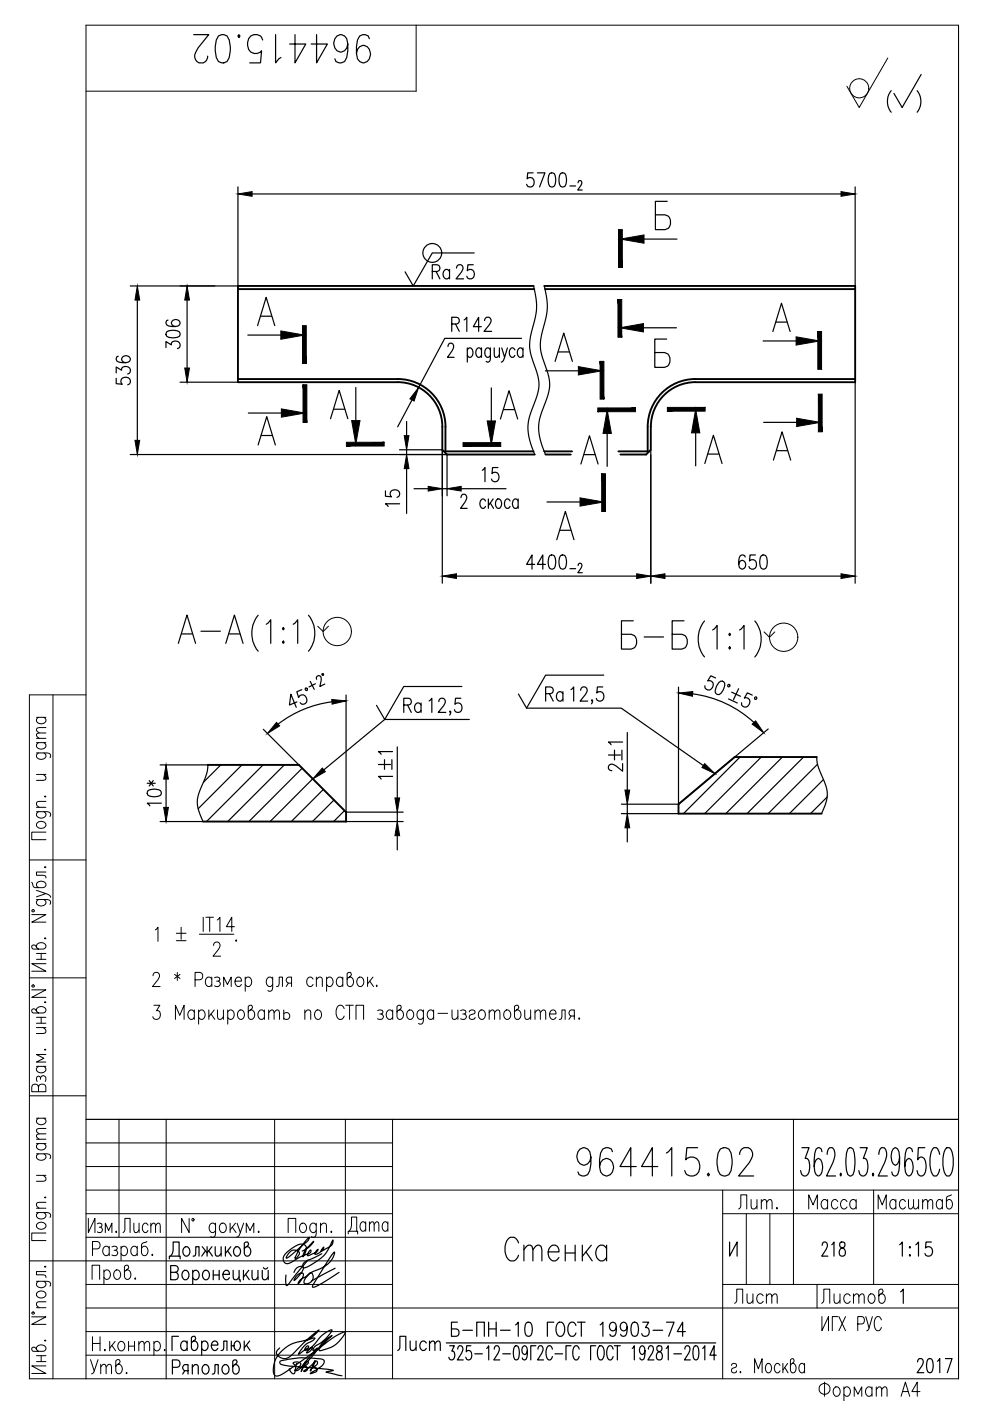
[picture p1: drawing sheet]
<svg xmlns="http://www.w3.org/2000/svg" width="210mm" height="297mm" viewBox="0 0 210 297" stroke-linecap="round" stroke-linejoin="round" font-family="sans-serif">
<defs><g id="words">
<g font-size="10.1">
<text x="39.9" y="14.5">964415.02</text>
<text x="36.7" y="137.6">А-А</text>
<text x="130.5" y="139">Б-Б</text>
<text x="121" y="250.5">964415.02</text>
</g>
<text font-size="8.8" x="105.8" y="268.5">Стенка</text>
<text font-size="8.4" x="187" y="25">( )</text>
<text font-size="7.1" x="72.7" y="262.8">Дата</text>
<g font-size="6.6">
<text x="110.4" y="40.9">5700</text>
<text x="94.5" y="71.6">R142</text>
<text x="39.2" y="75.1" transform="rotate(-90 39.2 75.1)">306</text>
<text x="28.6" y="82.9" transform="rotate(-90 28.6 82.9)">536</text>
<text x="100.9" y="103.4">15</text>
<text x="85.7" y="108.7" transform="rotate(-90 85.7 108.7)">15</text>
<text x="110.4" y="122.1">4400</text>
<text x="155.2" y="122.1">650</text>
<text x="114.3" y="149.9">Ra</text>
<text x="84.3" y="152.4">Ra</text>
<text x="133" y="164.7" transform="rotate(-90 133 164.7)">2±1</text>
<text x="154.5" y="277.6">Лист</text>
<text x="172.9" y="277.6">Листов</text>
<text x="94.5" y="284.7">Б-ПН-10 ГОСТ 19903-74</text>
</g>
<g font-size="6.2">
<text x="90.3" y="60.3">Ra</text>
<text x="84" y="166.5" transform="rotate(-90 84 166.5)">1±1</text>
<text x="34.9" y="172.2" transform="rotate(-90 34.9 172.2)">10*</text>
<text x="31.7" y="200.7">1 %%P .</text>
<text x="155.2" y="257.5">Лит.</text>
<text x="170.4" y="257.5">Масса</text>
<text x="184.9" y="257.5">Масштаб</text>
<text x="24.7" y="262.5">Лист</text>
<text x="172.9" y="267.4">218</text>
<text x="189.4" y="267.4">1:15</text>
<text x="83.3" y="287.5">Лист</text>
<text x="18" y="292.5">Утв.</text>
<text x="35.3" y="292.5">Ряполов</text>
<text x="193.3" y="292.1">2017</text>
</g>
<g font-size="5.3">
<text x="119.6" y="41.6">-2</text>
<text x="119.6" y="122.8">-2</text>
</g>
</g></defs>
<g fill="none" stroke="#000" stroke-width=".4">
<path d="M50.5 61.3h62.8M113.1 60.6h-62.6v20.4h33.8a9.5 9.5 0 0 1 9.5 9.5v4.9l1 1h18.6M115.4 60.6h65.9v20.4h-33.8a9.5 9.5 0 0 0-9.5 9.5v4.9l-1 1h-5.5M115.5 61.3h65.8M50.5 80.4h33.8a10.1 10.1 0 0 1 10.2 10.1l-.1 5.2M94.4 95.7h18.7M94.4 95.7l-.1 .2M115.4 95.7h5.9M115.7 96.4h5.3M131.1 95.7h6.2M137.3 95.7l.2 .2M181.3 80.4h-33.8a10.1 10.1 0 0 0-10.2 10.1v5.2"/>
<path d="M44.1 162.2h19.3l10 10v2h-30.4M173.2 160.5h-17.4l-11.9 10v2h30.3"/>
</g>
<g fill="none" stroke="#000" stroke-width=".25">
<path d="M50.5 39.6v21h-22.9M181.3 39.6v21M53.4 41.1h124.9M100.3 56.1h-1.1l-.1 1.3a.88 .88 0 0 1 1.1-.2 .88 .88 0 0 1 .4 1.1 .82 .82 0 0 1-.7 .8 .82 .82 0 0 1-.9-.5M100.5 53.6h-8.8l-4.1 7-1.7-3M136.5 50.7h7M141.5 42.7h-2.5v6h2a1.63 1.63 0 0 0 1.2-1.6 1.63 1.63 0 0 0-1.2-1.6h-2M29.1 63.6v29.8M39.7 63.6v14.4M52.5 71h7M54.6 69l1.8-6 1.9 6M55.3 67h2.3"/>
<path d="M95 73.5l.1-.4a.66 .66 0 0 1 .9-.2 .66 .66 0 0 1 .1 1l-1.2 1.9h1.4M99.1 74.2l.4-.4a1.05 1.05 0 0 1 .8 .7 1.05 1.05 0 0 1-.3 1.1l-.5 .2-.4-.5M99.1 73.8v3M102.1 74.2l-.4-.4a1.03 1.03 0 0 0-.6 1.7l.3 .3h.3l.4-.5M102.1 73.8v2M104 74.2l-.4-.4a1.05 1.05 0 0 0-.9 .7 1.05 1.05 0 0 0 .4 1.1l.5 .2 .4-.5M104 73.8l-.1 2.7-.3 .3-.5-.2M104.8 73.8l.1 1.8 .5 .2 .5-.6M105.9 73.8v2M106.4 73.8l.6 2 .6-2M107 75.8l-.4 .8-.3 .2M109.2 74.2l-.4-.4a1.05 1.05 0 0 0-.9 .7 1.05 1.05 0 0 0 .4 1.1l.5 .2 .4-.5"/>
<path d="M110.6 71.7h-16.3l-5.5 10.4M110.9 74.2l-.4-.4a1.02 1.02 0 0 0-.6 1.7l.3 .3h.3l.4-.5M110.9 73.8v2M113.1 60.6a13.8 13.8 0 0 1-.2 9.1 10 10 0 0 0 .4 7.8 8.5 8.5 0 0 1 .1 7.8 12 12 0 0 0-1.4 6.6l.5 2.2 .9 2.3M115.4 60.6a13.7 13.7 0 0 1-.3 9.1 10 10 0 0 0 .5 7.8 8.6 8.6 0 0 1 .1 7.8 12.1 12.1 0 0 0-1.4 6.6l.5 2.2 .9 2.3M115.6 78.6h7M117.7 76.6l1.8-6 1.9 6M118.4 74.6h2.3M136.4 69.5h7M141.4 71.9h-2.6v6h2.1a1.63 1.63 0 0 0 1.2-1.6 1.63 1.63 0 0 0-1.2-1.6h-2.1M161.8 72.3h7M163.9 70.3l1.8-6 1.8 6"/>
<path d="M164.5 68.3h2.3M27.6 96.4h67.2v8.7M38.2 81h12.3M52.7 87.6h7M54.7 94.3l1.9-6 1.8 6M55.4 92.3h2.3M70.1 88.8l1.8-6 1.8 6M70.8 86.8h2.3M75.4 82.2v7M84.7 95.4h9.1v28.3M86.2 89.4v3M86.2 95.4v1"/>
<path d="M86.2 99.4v9.5M87.4 84.8l-3.1 5.7M104.2 82.2v7M106.1 88.8l1.8-6 1.9 6M106.8 86.8h2.3M123.2 98.4l1.8-6 1.8 6M123.8 96.4h2.3M128.7 91.9v7M138 95.4v28.3M147.5 91.8v7M149.4 98.3l1.9-6 1.8 6M150.1 96.3h2.3"/>
<path d="M161.9 89.6h7M164 97.6l1.8-6 1.8 6M164.7 95.6h2.3M181.3 81v42.7M87.8 103.6h3M93.8 103.6h1M97.7 105.5l.2-.4a.66 .66 0 0 1 .9-.1 .66 .66 0 0 1 0 .9l-1.1 1.9h1.3M97.8 103.6h9.5M103 106.2l-.4-.4a1.05 1.05 0 0 0-.9 .8 1.05 1.05 0 0 0 .4 1.1l.5 .1 .4-.4M103.5 105.8v2M103.9 106.6l.7 1.2M104.6 105.8l-1.1 1.4"/>
<path d="M105.3 105.9l.2-.1a1.05 1.05 0 0 1 .9 .8 1.05 1.05 0 0 1-.4 1.1l-.5 .1a1.28 1.28 0 0 1-.2-1.9zM108.2 106.2l-.5-.4a1.05 1.05 0 0 0-.8 .8 1.05 1.05 0 0 0 .4 1.1l.4 .1 .5-.4M109.9 106.2l-.4-.4a1.03 1.03 0 0 0-.7 1.7l.3 .3h.4l.4-.4M109.9 105.8v2M116 106.4h7M118 114.4l1.9-6 1.8 6M118.7 112.4h2.3M56.5 132.4l.9-1v5M60.1 133.1l.2 .2-.2 .2-.2-.2zM60.1 135.9l.2 .3-.2 .2-.2-.2zM62.2 132.4l.9-1v5M65.4 130.4a6 6 0 0 1 0 7.7"/>
<path d="M96.8 122.1h38.2M141 122.1h37.3M151.1 133.6l.9-1v5M154.7 134.3l.2 .2-.2 .3-.2-.3zM154.7 137.1l.2 .3-.2 .2-.2-.2zM156.8 133.6l1-1v5M160 131.7a6 6 0 0 1 0 7.6M55.8 154.6l7.6 7.6M63 148.8l-1.6 .7 .3-2.3 1.1 2.8M64 146.2l-1.1 .5 .4 1.2a.88 .88 0 0 1 1-.6 .88 .88 0 0 1 .7 .8 .82 .82 0 0 1-.3 1.1 .82 .82 0 0 1-1.1-.2M65.8 144.5l.8 1.7M66.9 145l-1.4 .6"/>
<path d="M67.1 144l.1-.6 .3-.2 .3 .1a.8 .8 0 0 1 .3 .9l-.3 1.3 1.1-.5M68.3 142.8l.3 .1-.1 .3-.2-.1zM70.4 148.8a23.6 23.6 0 0 0-11.4 4.7M73.4 147.4v24.8h12.1M84.2 158.4v10.8M93 148.8l.3-.6 .6-.2a.92 .92 0 0 1 .2 1.6l-1.2 1.4h1.6M95.6 150.9l-.2 .1-.1-.1 .1-.1a.62 .62 0 0 1-.1 .8M97.7 148h-1.1l-.1 1.3a.87 .87 0 0 1 1.1-.2 .87 .87 0 0 1 .3 1.1 .82 .82 0 0 1-.6 .8 .82 .82 0 0 1-.9-.5M97.9 145.5h-12.3l-4 7-1.8-3M99.5 152.5h-17.9l-12.9 10.7M111.6 150.1h20.1l17.4 12.2M123.1 146.4l.2-.6 .7-.2a.94 .94 0 0 1 .1 1.6l-1.1 1.4h1.6"/>
<path d="M125.6 148.5l-.1 .1-.1-.1 .1-.1a.63 .63 0 0 1-.1 .8M127.8 145.6h-1.1l-.2 1.3a.88 .88 0 0 1 1.1-.1 .88 .88 0 0 1 .4 1 .82 .82 0 0 1-.6 .8 .82 .82 0 0 1-1-.5M128 143.1h-12.3l-4.1 7-1.7-3M133 155.3v12.2M143.9 145.7v24.8M146.9 147.1a23.6 23.6 0 0 1 13 6.1M151.7 143.7l-1-.4-.6 1.1a.88 .88 0 0 1 1 .3 .88 .88 0 0 1-.1 1.1 .82 .82 0 0 1-.9 .5 .82 .82 0 0 1-.6-.9M152.4 144.7l.4-.3 .6 .1a1.47 1.47 0 0 1-.1 1.9l-.8 .9-.6-.2a1.46 1.46 0 0 1 .1-1.8zM154.5 145.1l.3 .2-.2 .3-.3-.1zM154.5 148.2l1.8 .9M155.1 146.8l1.9 .8M156.6 146l-1.1 2.4"/>
<path d="M159.5 147.4l-1-.5-.7 1.1a.87 .87 0 0 1 1.1 .3 .87 .87 0 0 1-.1 1.1 .82 .82 0 0 1-1 .5 .82 .82 0 0 1-.6-.9M160.2 147.8l.2 .1-.1 .4-.3-.2zM162.9 154.6l-19 15.9M34 162.2h10.1a11.2 11.2 0 0 1-1.7 5.2 6.4 6.4 0 0 0 .3 6l.3 .8h-9M46.8 162.2l-3.7 3.7M51.3 162.2l-9.3 9.3M55.8 162.2l-12 12M60.3 162.2l-12 12M64.1 162.9l-11.3 11.3M66.3 165.1l-9 9.1M68.6 167.4l-6.8 6.8M70.8 169.6l-4.6 4.6"/>
<path d="M73.1 171.9l-2.4 2.3M73.4 174.2h12.1M84.2 172.2v2M84.2 177.2v3M131.8 172.5h12.1M131.8 170.5h12.1M133 170.5v2M133 175.5v3M156.9 160.5l-12 12M161.4 160.5l-12 12M165.9 160.5l-12 12M170.4 160.5l-12 12"/>
<path d="M173.2 160.5a9.6 9.6 0 0 0 1.3 4.5 6.7 6.7 0 0 1 0 6.8l-.3 .7M173.3 162l-10.4 10.5M174.6 165.3l-7.2 7.2M175.4 169l-3.5 3.5M170 243.3h1.5l-.8 2.3h.4a3.2 3.2 0 0 1 .2 3.4l-.5 .3h-.4l-.4-.3-.3-.8M174.3 244.2l-.2-.6-.4-.3-.7 .3a10.6 10.6 0 0 0-.2 4.9l.2 .5 .6 .3a2.35 2.35 0 0 0 .7-2.8l-.3-.6-.5-.3-.5 .3-.2 .6-.2 .8M175.4 244.8a1.74 1.74 0 0 1 .5-1.5h.6a1.98 1.98 0 0 1 .4 2.3l-1.7 3.7h2M178.3 248.8l.1 .2-.1 .3-.2-.3zM179.8 243.6l.4-.3 .7 .3a8.9 8.9 0 0 1 0 5.4l-.5 .3-.6-.3a8.9 8.9 0 0 1 0-5.4zM182.4 243.3h1.5l-.9 2.3h.5a3.2 3.2 0 0 1 .1 3.4l-.4 .3h-.4l-.4-.3-.3-.8M185.1 248.8l.2 .2-.2 .3-.1-.3zM186.3 244.8a1.7 1.7 0 0 1 .6-1.5h.5a1.98 1.98 0 0 1 .5 2.3l-1.7 3.7h1.9"/>
<path d="M190.7 245.3l-.4 1.5-.5 .2a2.35 2.35 0 0 1-.7-2.8l.3-.6 .4-.3 .5 .3a8 8 0 0 1 0 5.4l-.7 .3-.4-.3-.1-.5M193.5 244.2l-.2-.6-.4-.3-.7 .3a9.1 9.1 0 0 0 0 5.4l.6 .3a2.35 2.35 0 0 0 .7-2.8l-.3-.6-.6-.3-.4 .3-.4 1.4M196.1 243.3h-1.4l-.1 2.6 .5-.6h.4a2.22 2.22 0 0 1 .9 2.3l-.5 1.4-.4 .3h-.4l-.4-.3-.3-.8M199.2 244.8l-.1-.6a.98 .98 0 0 0-1.1-.9 5.6 5.6 0 0 0 0 6 1.22 1.22 0 0 0 1.2-1.4M200.7 243.3a1.2 1.2 0 0 1 1.3 1.5 5.4 5.4 0 0 1-.7 4.5 1.22 1.22 0 0 1-1.2-1.4 5.3 5.3 0 0 1 .6-4.6zM35.9 266.9v-.6h2.3v.6M36.1 266.3a3.1 3.1 0 0 0 .6-3h1.3v3M36.2 269.8h1a.82 .82 0 0 1 .6 .7 .82 .82 0 0 1-.6 .8h-1v-3h1a.73 .73 0 0 1 .6 .7 .73 .73 0 0 1-.6 .8M38.9 269.5a.64 .64 0 0 1 1.1 .3 1.01 1.01 0 0 1-.9 1.5 1.18 1.18 0 0 1-.2-1.8zM39.1 264.5l.2-.2a1 1 0 0 1 1 1 1 1 0 0 1-1 1 1.17 1.17 0 0 1-.2-1.8zM40.9 269.8a.67 .67 0 0 1 .6-.5 .67 .67 0 0 1 .6 .5 1.01 1.01 0 0 1-.8 1.5l-.4-.4M40.9 269.3v3"/>
<path d="M40.9 266.3l.5-.1 .1-1.9h.7v2M42.9 264.3l1 1.3 1-1.3M43.3 269.5a.64 .64 0 0 1 1 .3 1.01 1.01 0 0 1-.8 1.5 1.19 1.19 0 0 1-.2-1.8zM43.6 265.2l-.8 1.1M43.9 264.3v2M44.2 265.2l.9 1.1M45.2 270.3h1.3M45.2 269.3v2M45.6 264.3l.1 1.9 .6 .1 .6-.5M46.5 269.3v2M46.9 264.3v2M47.3 270.2h1.3a.67 .67 0 0 0-.4-.8 .67 .67 0 0 0-.8 .4 1.01 1.01 0 0 0 .8 1.5l.4-.4"/>
<path d="M47.8 264.3v2M48.2 265.2l.9 1.1M48.9 264.3l-1.1 1.5M49.4 269.3l.2 1.9 .5 .1 .6-.5M49.9 264.5l.2-.2a1 1 0 0 1 .9 1 1 1 0 0 1-.9 1 1.17 1.17 0 0 1-.2-1.8zM50.7 269.3v2h.2v.5M51.6 269.3v2M52.1 270.2l.8 1.1M52.2 264.3a1 1 0 0 1 1 1 1 1 0 0 1-1 1l-.4-.5v-2.2l.3-.3h.4l.2 .5-.1 .2-.8 .8M52.7 269.3l-1.1 1.5M53.4 269.3l.2 1.9 .5 .1 .6-.5M54.7 269.3v2"/>
<path d="M55.6 269.3l.1 1.9 .6 .1 .6-.5M55.8 268.8a.5 .5 0 0 0 .5 .3 .5 .5 0 0 0 .4-.3M56.9 269.3v2M61.5 265.4a1.22 1.22 0 0 1 2 .4l-.2 .4a.67 .67 0 0 1-.7 .6 9.5 9.5 0 0 1 2.4-3.9l.6-.6-.4 .9-3.8 3.2-.7 .4 .2-.6zM62.3 269.8a1.49 1.49 0 0 1 2-1.2 4.3 4.3 0 0 1-2 2.9 2 2 0 0 1 1.9-1.6v.1a2.84 2.84 0 0 1-1 2.2l.5-.9 1.2-.7 .6-.5a.45 .45 0 0 1 .5-.3 .45 .45 0 0 1 .3 .6 1.35 1.35 0 0 1-.4 1.4 1.35 1.35 0 0 1-1.4 .2 3.2 3.2 0 0 1 2-2.5 5.7 5.7 0 0 0 4.4-3.7v-.3l-1.5 1.9-3 4.9-.2 .4 .2 .2a11 11 0 0 0 4-2.2l1.5-.9M64.1 265.3a4.6 4.6 0 0 0 2.4-2.1l-.2 .2a5.6 5.6 0 0 0-2.1 2.9v.2a2.36 2.36 0 0 0 .6-2.4 1.76 1.76 0 0 0-2.4 .2l-.6 .4a2.95 2.95 0 0 0-1.8 2.3 .94 .94 0 0 0 .6 .9 .94 .94 0 0 0 1-.2l2.1-1.2 2-.9 .2-.3v-.3l-.4 .3-.3 .7a.2 .2 0 0 0 .1 .2 .2 .2 0 0 0 .2 0l1.5-.6 .4-.7-.6 .7a.25 .25 0 0 0 .1 .4 .25 .25 0 0 0 .3-.1l1.1-.8 .3-.7-.5 .9 1.5-.8a1.39 1.39 0 0 0 1-1.6l-.1 .1a8.9 8.9 0 0 1-6.2 5.8l-.1-.3a1.4 1.4 0 0 1 1.2-1.3l2.8-1.4M65.3 267.1l-4.5 5.5-.2-.5v-1.8M71.1 268.9l-5.1 2.7M154.7 263.3v3l1.6-3v3M190.9 273.9l.6-.6v3M37.8 283.3h-1.3v3M39.7 284.8a.67 .67 0 0 0-.7-.5 .67 .67 0 0 0-.6 .5 .91 .91 0 0 0 0 1.1 .91 .91 0 0 0 1 .3l.3-.3"/>
<path d="M39.7 284.3v2M41 284.3a1 1 0 0 1 1 1 1 1 0 0 1-1 1l-.4-.5v-2.2l.3-.3h.4l.2 .5-.1 .2-.8 .8M42.8 284.8a.67 .67 0 0 1 .6-.5 .67 .67 0 0 1 .6 .5 1.01 1.01 0 0 1-.8 1.5l-.4-.4M42.8 284.3v3M44.8 285.2h1.4a.67 .67 0 0 0-.4-.8 .67 .67 0 0 0-.9 .4 1.01 1.01 0 0 0 .8 1.5l.5-.4M46.9 286.3l.4-.1 .1-1.9h.7v2M49 285.3h.6a.86 .86 0 0 1 .8-1 1.08 1.08 0 0 1 .6 1.1 1.08 1.08 0 0 1-.8 .9 .97 .97 0 0 1-.6-1M49 284.3v2M51.8 284.3v2M52.2 285.2l.8 1.1M52.9 284.3l-1.1 1.5M62.5 289.3l-.3-.2a.98 .98 0 0 1 1.6 .2l-.5 .6-.8 .6 .1 .1a2.76 2.76 0 0 0 2-1.7l.1-.1-.9 2 .3-.7a1.94 1.94 0 0 1 1.1-1.5l.1 .1a.71 .71 0 0 1-.7 .9h-.1a.61 .61 0 0 1 .7 .7 .61 .61 0 0 1-.8 .5v-.1a6.6 6.6 0 0 0 2.4-2.2l-1 2.2 1.1-2a.34 .34 0 0 1 .5 .1 .34 .34 0 0 1-.2 .5l-.4 .3-.5 .1 .6 .2 .2 .2a.53 .53 0 0 1 0 .7 .53 .53 0 0 1-.5 .2l-.8 .2 2.2-1.4 .6-.7a.67 .67 0 0 0 0-.8 .67 .67 0 0 0-.8-.2 19.4 19.4 0 0 0-8.4 .5 .51 .51 0 0 0 .5 .8l1.6 .3 9 .8 .2 .1-1.6 .3 3.4 .8"/>
<path d="M62.9 289l-.3 1.6a.55 .55 0 0 1-.4 .7l-.5-.3-.4-.6 .3-.2M64.9 284.2l1.8-.5-.3 .5a5.7 5.7 0 0 0-3.1 2.9l1.8-1.2a.3 .3 0 0 0 .4-.3 .3 .3 0 0 0-.4-.3 .3 .3 0 0 0-.2 .3l-.3 .5 .1 .2 1.5-.6a1.41 1.41 0 0 1-1.2 1.1l1.5-1.7a7.6 7.6 0 0 1 3.8-3.2l.1 .1a8.8 8.8 0 0 1-3.7 3.6l-.3 .8 .9-.6-2.6 2.9-.9 1.3 1.1-.9 2.3-2.7a8.4 8.4 0 0 1 3.2-3.2l-.1 .1a8.7 8.7 0 0 0-2.7 3h.1a6.1 6.1 0 0 0 5.5-3.9 10.6 10.6 0 0 0-4.2 2.4l-7.6 5.5-2 1.3a.9 .9 0 0 1-1.1 0 .9 .9 0 0 1-.4-1 6.7 6.7 0 0 1 6.2-6.3 5.9 5.9 0 0 0 3.5-2.3 45.2 45.2 0 0 0-6.1 5.6 1.76 1.76 0 0 1-2.9-.9l.7-.9M94.6 284.7h57.2M95.3 285.3h1l-.5 1.2h.3a1.19 1.19 0 0 1-.2 1.8 .59 .59 0 0 1-.7-.5M97 286l.1-.4a.62 .62 0 0 1 1-.1 .62 .62 0 0 1-.1 1l-1 1.8h1.2M99.8 285.3h-.9v1.3a.58 .58 0 0 1 .5-.3 .58 .58 0 0 1 .5 .5 1.01 1.01 0 0 1-.7 1.5l-.3-.1-.1-.4M100.7 287h1.6M103.2 285.9l.4-.6v3M104.8 286l.1-.4a.62 .62 0 0 1 .9-.1 .62 .62 0 0 1 0 1l-1.1 1.8h1.3M106.6 287h1.6M109.1 285.5l.5-.2a1.65 1.65 0 0 1 .5 1.7l-.3 1.2-.4 .1a1.65 1.65 0 0 1-.6-1.7zM111.8 286.3l-.1 .5-.4 .4a1.01 1.01 0 0 1-.7-.9 1.01 1.01 0 0 1 .7-1l.2 .2a3.2 3.2 0 0 1 0 2.7l-.4 .1-.3-.1-.1-.3"/>
<path d="M113.6 285.3h-1.1v3M114.1 286l.1-.4a.62 .62 0 0 1 .9-.1 .62 .62 0 0 1 0 1l-1.1 1.8h1.2M117.1 286a.64 .64 0 0 0-.6-.7 .64 .64 0 0 0-.6 .7v1.6a.63 .63 0 0 0 .3 .6 .63 .63 0 0 0 .7 0l.2-.6M117.7 287h1.6M121.1 285.3h-1.1v3M122.8 286a.64 .64 0 0 0-.6-.7 .64 .64 0 0 0-.7 .7l-.1 .5a2.06 2.06 0 0 0 .6 1.8 .72 .72 0 0 0 .8-.7M126.3 285.3h-1.1v3M127 285.5l.2-.2a.89 .89 0 0 1 .9 1.2 2.06 2.06 0 0 1-.5 1.8 .71 .71 0 0 1-.8-.7l-.1-1.1zM130 286a.64 .64 0 0 0-.6-.7 .64 .64 0 0 0-.7 .7v1.6a.63 .63 0 0 0 .3 .6 .63 .63 0 0 0 .7 0l.3-.6M130.9 285.3v3M134 285.9l.5-.6v3M136.7 286.3v.5l-.5 .4a1 1 0 0 1-.6-.9 1 1 0 0 1 .6-1l.3 .2a3.1 3.1 0 0 1 0 2.7l-.5 .1-.2-.1-.1-.3"/>
<path d="M137.5 286l.1-.4a.62 .62 0 0 1 .9-.1 .62 .62 0 0 1 0 1l-1.1 1.8h1.2M139.4 285.5a.76 .76 0 0 0 .5 1.1 .88 .88 0 0 1 .6 1 .88 .88 0 0 1-.9 .7 1.01 1.01 0 0 1-.4-1.1 1.01 1.01 0 0 1 .9-.7 .62 .62 0 0 0 .2-.9 .62 .62 0 0 0-.9-.1zM141.2 285.9l.5-.6v3M142.9 287h1.6M145.2 286l.1-.4 .3-.3h.3l.3 .3a1.36 1.36 0 0 1-.2 1.3l-.9 1.4h1.3M147.2 285.5l.4-.2a1.65 1.65 0 0 1 .6 1.7l-.3 1.2-.4 .1a1.6 1.6 0 0 1-.6-1.7zM149 285.9l.4-.6v3M151.9 287.3h-1.4l.9-2v3"/>
<circle cx="91.7" cy="53.6" r="2"/>
<circle cx="64.9" cy="146.2" r=".26"/>
</g>
<g fill="#000" stroke="#000" stroke-width=".21">
<path d="M50.5 41.1l2.9-.5v1zM131.5 50.7l5-.9v1.8zM178.3 40.6l3 .5-3 .5zM29.1 60.6l.5 3h-1zM39.2 78h1l-.5 3zM39.7 60.6l.5 3h-1zM59.5 70.2l5 .8-5 .9zM122.6 77.7l5 .9-5 .9zM131.4 69.5l5-.9v1.8zM168.8 71.4l5 .9-5 .9zM28.6 93.4h1l-.5 3zM59.7 86.7l5 .9-5 .9z"/>
<path d="M74.6 89.2h1.7l-.9 5zM85.7 92.4h1l-.5 3zM86.2 96.4l.5 3h-1zM88.8 82.1l-1 2.9-.9-.4zM103.3 89.2h1.8l-.9 5zM128.7 86.9l.9 5h-1.7zM147.5 86.8l.9 5h-1.8zM168.9 88.7l5 .9-5 .8zM90.8 103.1l3 .5-3 .5zM94.8 103.6l3-.5v1zM123 105.6l5 .8-5 .9zM93.8 122.1l3-.4v.9z"/>
<path d="M135 121.7l3 .4-3 .5zM138 122.1l3-.4v.9zM178.3 121.7l3 .4-3 .5zM58.6 153.2l.7 .7-2.6 1.6zM70.3 148.3l3.1 .3-3 .7zM143.9 146.9l3-.3-.1 1zM159.5 153.5l.7-.7 1.7 2.5zM35.2 162.2l.5 3h-1zM68.3 162.8l.7 .8-2.7 1.5zM84.2 174.2l.5 3h-1zM83.7 169.2h1l-.5 3zM133 172.5l.5 3h-1z"/>
<path d="M132.5 167.5h1l-.5 3zM149.4 161.9l2.2 2.1-2.8-1.3z"/>
<path d="M131.1 48.7l.8 8v-8zM131.1 48.7l.8 8h-.8z"/>
<path d="M64.1 69.1l.8 8v-8zM64.1 69.1l.8 8h-.8z"/>
<path d="M127.2 76.6l.8 8v-8zM127.2 76.6l.8 8h-.8z"/>
<path d="M131 63.5l.8 8v-8zM131 63.5l.8 8h-.8z"/>
<path d="M173.4 70.3l.8 8v-8zM173.4 70.3l.8 8h-.8z"/>
<path d="M64.3 81.6l.8 8v-8zM64.3 81.6l.8 8h-.8z"/>
<path d="M73.4 93.8v.8l8-.8zM73.4 94.6l8-.8v.8z"/>
<path d="M98.2 94.6h8v-.8zM98.2 93.8h8l-8 .8z"/>
<path d="M126.7 86.5v.8l8-.8zM126.7 87.3l8-.8v.8z"/>
<path d="M141.5 87.2h8v-.8zM141.5 86.4h8l-8 .8z"/>
<path d="M173.5 83.6l.8 8v-8zM173.5 83.6l.8 8h-.8z"/>
<path d="M127.6 100.4l.8 8v-8zM127.6 100.4l.8 8h-.8z"/>
</g>
<g fill="none" stroke="#000" stroke-width=".21">
<path d="M88.2 5.3v14h-70M188.2 12.3l-6 10.5-2.6-4.5M203.2 5.3v287M67.4 132.8l1.1 1.1 1.1-1.1M162 134l1.1 1.1 1.2-1.1M7.7 159.6l2.7 .1a.59 .59 0 0 1 .2 1M7.7 157.5h2M7.7 156.5h2M7.7 152.1h2M8.2 159.6l-.2 .1a.59 .59 0 0 0-.1 1 1.07 1.07 0 0 0 1.1 .3 1.07 1.07 0 0 0 .7-.9l-.4-.5M8.2 157.5a.67 .67 0 0 0-.5 .6 .67 .67 0 0 0 .5 .6 1.01 1.01 0 0 0 1.5-.8l-.4-.4M8.2 152.1a.67 .67 0 0 0-.5 .6 .67 .67 0 0 0 .5 .6 .91 .91 0 0 0 1.1 .1 .91 .91 0 0 0 .3-1.1l-.3-.2"/>
<path d="M9.7 155.4l-1.8 .1-.2 .5 .6 .5M9.7 154.3l-1.8 .1-.2 .4 .6 .6M11.2 147.3v145M18.2 147.3h-12v145h197M7.7 172.1l2.7 .1a.59 .59 0 0 1 .2 .9M7.7 171.2h2M7.7 164.2h2M7.9 174.5a1.07 1.07 0 0 1 1.1-.3 1.07 1.07 0 0 1 .7 .9 1.06 1.06 0 0 1-1.1 .5 1.06 1.06 0 0 1-.9-.9zM8.2 172.1l-.2 .1a.59 .59 0 0 0-.1 .9 1.07 1.07 0 0 0 1.1 .3 1.07 1.07 0 0 0 .7-.9l-.4-.4M9.2 164.2l.5 .6-.1 .5-1.9 .2M9.5 168.9l.1-.1 .1 .1-.1 .1zM9.7 176.4h-3v1.6h3"/>
<path d="M9.7 169.9l-1.8 .1-.2 .6 .6 .6M6.2 182.3h12M6.7 193.9h3l-3 1.6h3M6.7 187.1l.5 1 2 .1a.64 .64 0 0 0 .6-.6 .64 .64 0 0 0-.5-.7 .91 .91 0 0 0-1.1 0 .91 .91 0 0 0-.3 1.1l.3 .2M6.8 192.9h.4v.4h-.4zM7.7 190.7l2.7 .1a.59 .59 0 0 1 .2 .9M7.7 188.8l2 .7-2 .6M8.2 190.7l-.2 .1a.59 .59 0 0 0-.1 .9 1.07 1.07 0 0 0 1.1 .4 1.07 1.07 0 0 0 .7-.9l-.4-.5M9.5 198.9l.1-.1 .1 .1-.1 .2zM9.5 183.9l.1-.2 .1 .2-.1 .1zM9.7 189.5l.9 .4 .1 .4M9.7 184.9h-2v.7l1.9 .1 .1 .4"/>
<path d="M6.2 207.3h12M6.7 209.9h3l-3 1.6h3M6.8 208.9h.4v.3h-.4zM7.7 214.3a1 1 0 0 1 1-.9 1 1 0 0 1 1 .9l-.5 .5h-2.2l-.3-.4v-.3l.5-.2 .2 .1 .8 .8M7.7 217.9h2M7.7 215.7h2M7.7 216.9h2M7.7 200.8a1 1 0 0 1 1-.9 1 1 0 0 1 1 .9l-.5 .4h-2.2l-.3-.3v-.4l.5-.2 .3 .1 .7 .8M7.7 202.1h2M7.7 203.4h2M8.7 202.1v1.3M8.7 215.7v1.2"/>
<path d="M9.2 217.9l.5 .5-.1 .6-1.9 .1M9.4 212.5h.3l-.1 .1zM9.7 204.3h-3l3 1.6h-3M32.4 206.9l.3-.6 .7-.1a.92 .92 0 0 1 .1 1.5l-1.2 1.5h1.6M32.6 213.1h1.3l-.7 1.2h.3a.95 .95 0 0 1 .4 1.4 .95 .95 0 0 1-1.4 .1l-.1-.2M37 206.6l1.2 .9M37.2 216.1v-3l.9 2.2 .9-2.2v3M37.6 206.2v1.7M38.2 206.6l-1.2 .9M41.2 214.6l-.5-.5a1 1 0 0 0-.9 1 1 1 0 0 0 .9 1l.5-.4M41.2 214.1v2M41.4 207.7h1a.81 .81 0 0 0 .6-.7 .81 .81 0 0 0-.6-.8h-1v3"/>
<path d="M42.1 214.6l.2-.3a.8 .8 0 0 1 1 .1 .8 .8 0 0 1 .2 .9 .8 .8 0 0 1-.9 .8l-.5-.4M42.1 214.1v3M44.3 214.1v2M44.7 215l.8 1.1M44.9 207.6a.67 .67 0 0 0-.6-.5 .67 .67 0 0 0-.7 .5 .91 .91 0 0 0 0 1.1 .91 .91 0 0 0 1.1 .3l.2-.3M44.9 207.2v2M45.4 214.1l-1.1 1.5M45.5 207.3a.73 .73 0 0 1 1.1 .3l-.3 .4h-.4M46.1 214.1l.1 1.9 .6 .1 .6-.5M46.3 208a.59 .59 0 0 1 .4 .6 .59 .59 0 0 1-.4 .6l-.8-.2M47.4 214.1v2M47.4 209.2v-2l.8 1.5 .8-1.5v2"/>
<path d="M48.3 214.6l.2-.3a.8 .8 0 0 1 .9 .1 .8 .8 0 0 1 .3 .9 .8 .8 0 0 1-1 .8l-.4-.4M48.3 214.1v3M49.8 208h1.4a.67 .67 0 0 0-.4-.8 .67 .67 0 0 0-.9 .4 1.01 1.01 0 0 0 .8 1.6l.5-.5M50.7 214.3a.8 .8 0 0 1 .9 .1 .8 .8 0 0 1 .2 .9 .8 .8 0 0 1-.9 .8 1.18 1.18 0 0 1-.2-1.8zM52 207.6a.66 .66 0 0 1 .6-.5 .66 .66 0 0 1 .6 .5 1.01 1.01 0 0 1-.7 1.6l-.5-.5M52 207.2v3M53.1 214.1a1 1 0 0 1 .9 1 1 1 0 0 1-.9 1l-.5-.5v-2.2l.4-.3h.3l.2 .5-.1 .2-.8 .8M56.1 214.6l-.5-.5a1 1 0 0 0-.9 1 1 1 0 0 0 .9 1l.5-.4M56.1 214.1v2M57 214.7l.5-.6 .5 .2 .1 1.8M57 214.1v2M57.8 207.6l-.1-.1a.59 .59 0 0 0-.9-.2 1.07 1.07 0 0 0-.3 1.1 1.07 1.07 0 0 0 .9 .8l.4-.5"/>
<path d="M57.8 207.2l-.1 2.7a.59 .59 0 0 1-.9 .1M58.1 214.7l.6-.6 .4 .2 .2 1.8M58.6 209.2l.5-.2 .1-1.8h.7v2M60.2 215a.73 .73 0 0 1 1.2 0 .73 .73 0 0 1-.4 1.1h-.5l-.3-.3M60.2 214.1v2M61.1 208.4l-.4 .8M61.8 208.4l-.9-.1a.66 .66 0 0 1 .2-1.1h.7v2M64.6 214.7l.6-.6 .6 .2 .1 1.8M64.6 214.1v2M66.4 207.6a.66 .66 0 0 0-.6-.5 .66 .66 0 0 0-.7 .5 1.01 1.01 0 0 0 .8 1.6l.5-.5M67 214.3l.3-.2a1 1 0 0 1 .9 1 1 1 0 0 1-.9 1 1.18 1.18 0 0 1-.3-1.8zM67.1 207.7l.5-.5 .6 .1 .1 1.9"/>
<path d="M67.1 207.2v2M69.2 207.6a.67 .67 0 0 1 .7-.5 .67 .67 0 0 1 .6 .5 1.01 1.01 0 0 1-.8 1.6l-.5-.5M69.2 207.2v3M72.7 207.6a.67 .67 0 0 0-.7-.5 .67 .67 0 0 0-.6 .5 .91 .91 0 0 0 0 1.1 .91 .91 0 0 0 1.1 .3l.2-.3M72.7 207.2v2M73 213.8a.8 .8 0 0 0-.8-.7 .8 .8 0 0 0-.8 .7 1.88 1.88 0 0 0 .5 2.3 .85 .85 0 0 0 1.1-.7M73.3 213.1h1.6M74.1 207.2a1 1 0 0 1 .9 1 1 1 0 0 1-.9 1l-.5-.6v-2.2l.3-.2h.4l.2 .4-.1 .3-.8 .7M74.1 213.1v3M75.5 216.1v-3h1.6v3M76 207.3a.65 .65 0 0 1 1 .3 1.01 1.01 0 0 1-.8 1.6 1.19 1.19 0 0 1-.2-1.9zM77.9 207.2v2"/>
<path d="M78.4 208l.8 1.2M79.1 207.2l-1.2 1.4M79.9 208.9l.1 .1-.1 .2zM80.1 214.3a.71 .71 0 0 1 1.1 .3l-.1 .2-.6 .2M80.9 215a.59 .59 0 0 1 .4 .6 .59 .59 0 0 1-.4 .5l-.8-.1M83.3 214.6l-.5-.5a1 1 0 0 0-.9 1 1 1 0 0 0 .9 1l.5-.4M83.3 214.1v2M84.6 214.1a1 1 0 0 1 1 1 1 1 0 0 1-1 1l-.4-.5v-2.2l.3-.3h.4l.2 .5-.1 .2-.8 .8M86.6 214.3l.2-.2a1 1 0 0 1 .9 1 1 1 0 0 1-.9 1 1.17 1.17 0 0 1-.2-1.8zM89.8 214.6l-.5-.5a1 1 0 0 0-.9 1 1 1 0 0 0 .9 1l.5-.4M89.8 214.1l-.1 2.7-.4 .3-.6-.1M91.9 214.6a.66 .66 0 0 0-.6-.5 .66 .66 0 0 0-.6 .5 .91 .91 0 0 0-.1 1.1 .91 .91 0 0 0 1.1 .3l.2-.3"/>
<path d="M91.9 214.1v2M92.9 214.8h2M95.8 214.1l.1 1.9 .6 .1 .6-.5M97.1 214.1v2M97.7 214.3a.71 .71 0 0 1 1.1 .3l-.1 .2-.6 .2M98.5 215a.59 .59 0 0 1 .4 .6 .59 .59 0 0 1-.4 .5l-.8-.1M99.5 214.6a.66 .66 0 0 1 .6-.5 .66 .66 0 0 1 .6 .5l-.1 .2-.8 .3a.55 .55 0 0 0-.2 .9 .73 .73 0 0 0 1.1-.3M101.8 214.3a.8 .8 0 0 1 .9 .1 .8 .8 0 0 1 .2 .9 .8 .8 0 0 1-.9 .8 1.18 1.18 0 0 1-.2-1.8zM103.7 214.7l.6-.6 .4 .2 .2 1.8M103.7 214.1v2M104.9 214.7l.5-.6 .5 .2 .1 1.8M107.1 214.3l.3-.2a1 1 0 0 1 .9 1 1 1 0 0 1-.9 1 1.17 1.17 0 0 1-.3-1.8z"/>
<path d="M109.5 214.1a1 1 0 0 1 1 1 1 1 0 0 1-1 1l-.4-.5v-2.2l.3-.3h.4l.2 .5-.1 .2-.8 .8M111.3 214.1l.1 1.9 .5 .1 .6-.5M112.5 214.1v2M113.4 214.7l.6-.6 .5 .2 .1 1.8M113.4 214.1v2M114.6 214.7l.5-.6 .5 .2 .1 1.8M116.5 215h1.4a.67 .67 0 0 0-.4-.8 .67 .67 0 0 0-.9 .4 1 1 0 0 0 .8 1.5l.5-.4M118.6 216.1l.4-.1 .1-1.9h.7v2M121.1 215.4l-.5 .7M121.8 215.4h-.7l-.2-.1a.67 .67 0 0 1 .2-1.2h.7v2M122.8 215.8l.1 .2-.1 .1-.1-.1zM6.2 232.3h12"/>
<path d="M7.7 226.1h2M7.7 237.1h2M8.2 237.1a.67 .67 0 0 0-.5 .6 .67 .67 0 0 0 .5 .6 1.01 1.01 0 0 0 1.5-.8l-.4-.4M8.2 230.4a.73 .73 0 0 0-.8-.5 .73 .73 0 0 0-.7 .5v1.1h3v-1.1a.81 .81 0 0 0-.8-.6 .81 .81 0 0 0-.7 .6v1.1M8.2 226.1l-.3 .2a.8 .8 0 0 0 .1 .9 .8 .8 0 0 0 .9 .3l.7-.4a.65 .65 0 0 0-.3-1M8.6 228.5a.59 .59 0 0 1 .6-.5 .59 .59 0 0 1 .5 .5l-.1 .8M8.6 228.8l-.2-.5-.2-.1a.71 .71 0 0 0-.3 1.1M9.4 222.6l.2-.2 .1 .2zM9.7 223.6h-2l1.6 .8-1.6 .8h2M9.7 239.3l-1.8 .1-.2 .4 .6 .6M18.2 237.3h185M25.2 237.3v25"/>
<path d="M35.2 237.3v55M58.2 237.3v55M73.2 237.3v55M83.2 237.3v55M168.2 237.3v35M7.7 257.1l2.7 .1 .3 .3-.1 .6M7.7 244.6l2.7 .1 .3 .4-.1 .6M7.7 256.2h2M7.7 249.2h2M7.7 242.5h2M7.7 241.5h2M7.9 259.5a1.06 1.06 0 0 1 1.1-.3 1.06 1.06 0 0 1 .7 .9 1.06 1.06 0 0 1-1.1 .5 1.06 1.06 0 0 1-.9-.9z"/>
<path d="M8.2 257.1l-.3 .2a.65 .65 0 0 0 .3 1 1.01 1.01 0 0 0 1.5-.8l-.4-.4M8.2 244.6l-.3 .3a.65 .65 0 0 0 .3 1 1.01 1.01 0 0 0 1.5-.8l-.4-.5M8.2 242.5a.66 .66 0 0 0-.5 .6 .66 .66 0 0 0 .5 .6 .9 .9 0 0 0 1.1 .1 .9 .9 0 0 0 .3-1.1l-.3-.2M9.2 249.2l.5 .6-.1 .5-1.9 .2M9.5 253.9h.2l-.1 .1zM9.7 254.9l-1.8 .1-.2 .6 .6 .6M9.7 240.4l-1.8 .1-.2 .5 .6 .5M18.2 252.3h185M18.2 257.3h65M18.2 242.3h65M18.2 247.3h65M18.7 258.3v3l1.4-3v3"/>
<path d="M20.6 259.5a.6 .6 0 0 1 1 .3l-.3 .4h-.3M40.1 258.3v3l-1.6-3v3M40.7 258.4h.4v.4h-.4zM45.7 259.8l-.1-.2a.59 .59 0 0 0-.9-.1 1.07 1.07 0 0 0-.3 1.1 1.07 1.07 0 0 0 .8 .7l.5-.4M45.7 259.3l-.1 2.7a.59 .59 0 0 1-.9 .2M46.8 259.5a.65 .65 0 0 1 1.1 .3 1.01 1.01 0 0 1-.8 1.5 1.19 1.19 0 0 1-.3-1.8zM48.8 259.3v2M49.9 259.3l-1.1 1.5M50.3 259.3l.7 2 .6-2M63.8 259.5a.64 .64 0 0 1 1.1 .3 1.01 1.01 0 0 1-.8 1.5 1.18 1.18 0 0 1-.3-1.8zM67 259.8l-.2-.3a.64 .64 0 0 0-1 .3 1.01 1.01 0 0 0 .8 1.5l.4-.4M67 259.3l-.1 2.7-.3 .3-.6-.1"/>
<path d="M68 259.9l.5-.6 .6 .2 .1 1.8M68 259.3v2M153.2 257.3h50M153.2 252.3v40M158.2 257.3v15M163.2 257.3v15M185.2 252.3v20M6.2 267.3h77M6.7 279.2h3l-3 1.6h3M6.8 278.2h.4v.4h-.4zM7.7 271.7l2.7 .1a.59 .59 0 0 1 .2 .9M7.7 277.3h2"/>
<path d="M7.9 274.1a1.07 1.07 0 0 1 1.1-.4 1.07 1.07 0 0 1 .7 .9 1.06 1.06 0 0 1-1.1 .6 1.06 1.06 0 0 1-.9-.9zM8.2 271.7l-.2 .1a.59 .59 0 0 0-.1 .9 1.07 1.07 0 0 0 1.1 .3 1.07 1.07 0 0 0 .7-.9l-.4-.4M9.5 268.6l.1-.1 .1 .1-.1 .1zM9.7 261.4h-3v1.6h3M9.7 276l-1.8 .1-.2 .6 .6 .6M9.7 269.6h-2v.7l1.9 .1 .1 .5M18.2 277.3h185M18.2 262.3h65M18.2 272.3h65M19.5 271.2v-2.9h1.6v2.9M19.6 264.8h1a.81 .81 0 0 0 .6-.8 .81 .81 0 0 0-.6-.8h-1v3M21.3 260.2a.61 .61 0 0 1 .4 .6 .61 .61 0 0 1-.4 .5l-.7-.1"/>
<path d="M22 269.7l.3-.3a.8 .8 0 0 1 .9 .1 .8 .8 0 0 1 .2 .9 .8 .8 0 0 1-.9 .8l-.5-.4M22 269.2v3.1M22.3 261.3v-2l.7 1.6 .7-1.6v2M23.2 264.7a.67 .67 0 0 0-.7-.5 .67 .67 0 0 0-.6 .5 .91 .91 0 0 0 0 1.1 .91 .91 0 0 0 1 .3l.3-.3M23.2 264.2v2M23.7 264.4a.73 .73 0 0 1 1.2 .3l-.1 .2-.6 .2M24.4 269.4a.8 .8 0 0 1 1 .1 .8 .8 0 0 1 .2 .9 .8 .8 0 0 1-.9 .8 1.18 1.18 0 0 1-.3-1.8zM24.5 265.1a.59 .59 0 0 1 .5 .5 .59 .59 0 0 1-.5 .6l-.8-.1M25.7 264.7a.67 .67 0 0 1 .6-.5 .67 .67 0 0 1 .6 .5 .99 .99 0 0 1-.8 1.5l-.4-.4M25.7 264.2v3M26.8 269.2a1 1 0 0 1 1 1 1 1 0 0 1-1 1l-.4-.5v-2.2l.3-.2h.4l.2 .4-.1 .3-.8 .7M28.7 271l.1 .1-.1 .1-.1-.1z"/>
<path d="M29.1 264.7a.67 .67 0 0 0-.6-.5 .67 .67 0 0 0-.7 .5 .91 .91 0 0 0 0 1.1 .91 .91 0 0 0 1.1 .3l.2-.3M29.1 264.2v2M31.1 263.2l-1 .5-.1 1.9a.65 .65 0 0 0 .6 .6 .65 .65 0 0 0 .7-.4 .91 .91 0 0 0 0-1.1 .91 .91 0 0 0-1.1-.3l-.2 .3M32.3 265.9l.1 .2-.1 .1zM49.2 260.2l.8 1.1M51 261.3l-.3 .6-.5 .4M52.2 261.3v-2l.8 1.6 .8-1.6v2M54.8 261l.2 .2-.2 .1-.1-.1zM61.1 261.3v-3h1.6v3M70.2 261l.2 .2-.2 .1zM153.2 272.3h50M174.3 279.1v3l1.4-3v3"/>
<path d="M177.7 279.1h-1.2v3M177.9 279.1l1.4 3M179.3 279.1l-1.4 3M183.6 279.1l.7 2.5M185 279.1l-.8 2.8-.4 .2M186.9 279.9a.7 .7 0 0 0-.7-.8 .7 .7 0 0 0-.7 .8 2.01 2.01 0 0 0 .5 2.2 .76 .76 0 0 0 .9-.7M7.7 286.1a1 1 0 0 1 1-1 1 1 0 0 1 1 1l-.5 .4h-2.2l-.3-.3v-.4l.5-.2 .3 .1 .7 .8M7.7 287.4h2M7.7 288.7h2M8.7 287.4v1.3M9.5 284.2h.2l-.1 .1zM9.7 289.6h-3l3 1.6h-3"/>
<path d="M18.2 292.3v-287h185v287M18.2 282.3h65M18.2 287.3h65M19.6 283.4v3M19.6 284.8h1.6M21.2 283.4v3M23.3 284.4v2M23.7 285.3l.8 1.1M24.4 284.4l-1.1 1.4M25.3 284.6l.2-.2a1 1 0 0 1 1 1 1 1 0 0 1-1 1 1.17 1.17 0 0 1-.2-1.8zM27.3 284.4v2M28.5 284.4v2"/>
<path d="M29.4 285l.6-.6 .5 .2 .1 1.8M29.4 284.4v2M30.6 285l.5-.6 .5 .2 .1 1.8M32.6 284.8a.66 .66 0 0 1 .7-.4 .66 .66 0 0 1 .6 .4 .99 .99 0 0 1-.8 1.6l-.5-.4M32.6 284.4v3M155.1 289.5a.56 .56 0 0 1 .5-.5 .56 .56 0 0 1 .6 .5 1.17 1.17 0 0 1-1 .7 .58 .58 0 0 0 .1 .8 .58 .58 0 0 0 .8-.1l.1-.3M157 290.8v.3zM160 291.1v-3l.8 2.1 .8-2.1v3M162.6 289.2l.2-.1a1.05 1.05 0 0 1 .8 .7 1.05 1.05 0 0 1-.3 1.1l-.5 .2a1.28 1.28 0 0 1-.2-1.9zM165.4 289.5l-.4-.4a1.05 1.05 0 0 0-.9 .7 1.05 1.05 0 0 0 .4 1.1l.5 .2 .4-.5M166 289.1v2M166.4 289.9l.7 1.2"/>
<path d="M167 289.1l-1 1.4M168 289.1a1.05 1.05 0 0 1 .8 .7 1.05 1.05 0 0 1-.3 1.1l-.2 .2a.59 .59 0 0 1-.7-.6v-2.1l.3-.3 .4 .1a.74 .74 0 0 1-.5 1l-.2 .3M170.6 289.5l-.4-.4a1.02 1.02 0 0 0-.6 1.7l.3 .3h.3l.4-.5M170.6 289.1v2M174.8 293v3M177 294.2a.64 .64 0 0 1 1 .3 1.01 1.01 0 0 1-.8 1.5 1.18 1.18 0 0 1-.2-1.8zM178.9 294.5a.67 .67 0 0 1 .7-.5 .67 .67 0 0 1 .6 .5 1.01 1.01 0 0 1-.8 1.5l-.5-.4M178.9 294v3M181.1 296v-2l.8 1.6 .8-1.6v2M181.9 280.7h.9a.85 .85 0 0 0 .5-.8 .85 .85 0 0 0-.5-.8h-.9v3M184.9 294.5a.67 .67 0 0 0-.6-.5 .67 .67 0 0 0-.7 .5 1.01 1.01 0 0 0 .8 1.5l.5-.4M184.9 294v2"/>
<path d="M185.8 294.6l.6-.6 .4 .2 .1 1.8M185.8 294v2M186.9 294.6l.6-.6 .5 .2 .1 1.8M191.1 296l.9-3 .9 3M191.4 295h1.1M195.1 295h-1.8l1.2-2v3"/>
<circle cx="182.2" cy="18.7" r="2.03"/>
<circle cx="71.5" cy="133.9" r="3"/>
<circle cx="166.2" cy="135.1" r="3"/>
<circle cx="174.8" cy="294.5" r="1.17"/>
</g>
<use href="#words"/>
</svg>
